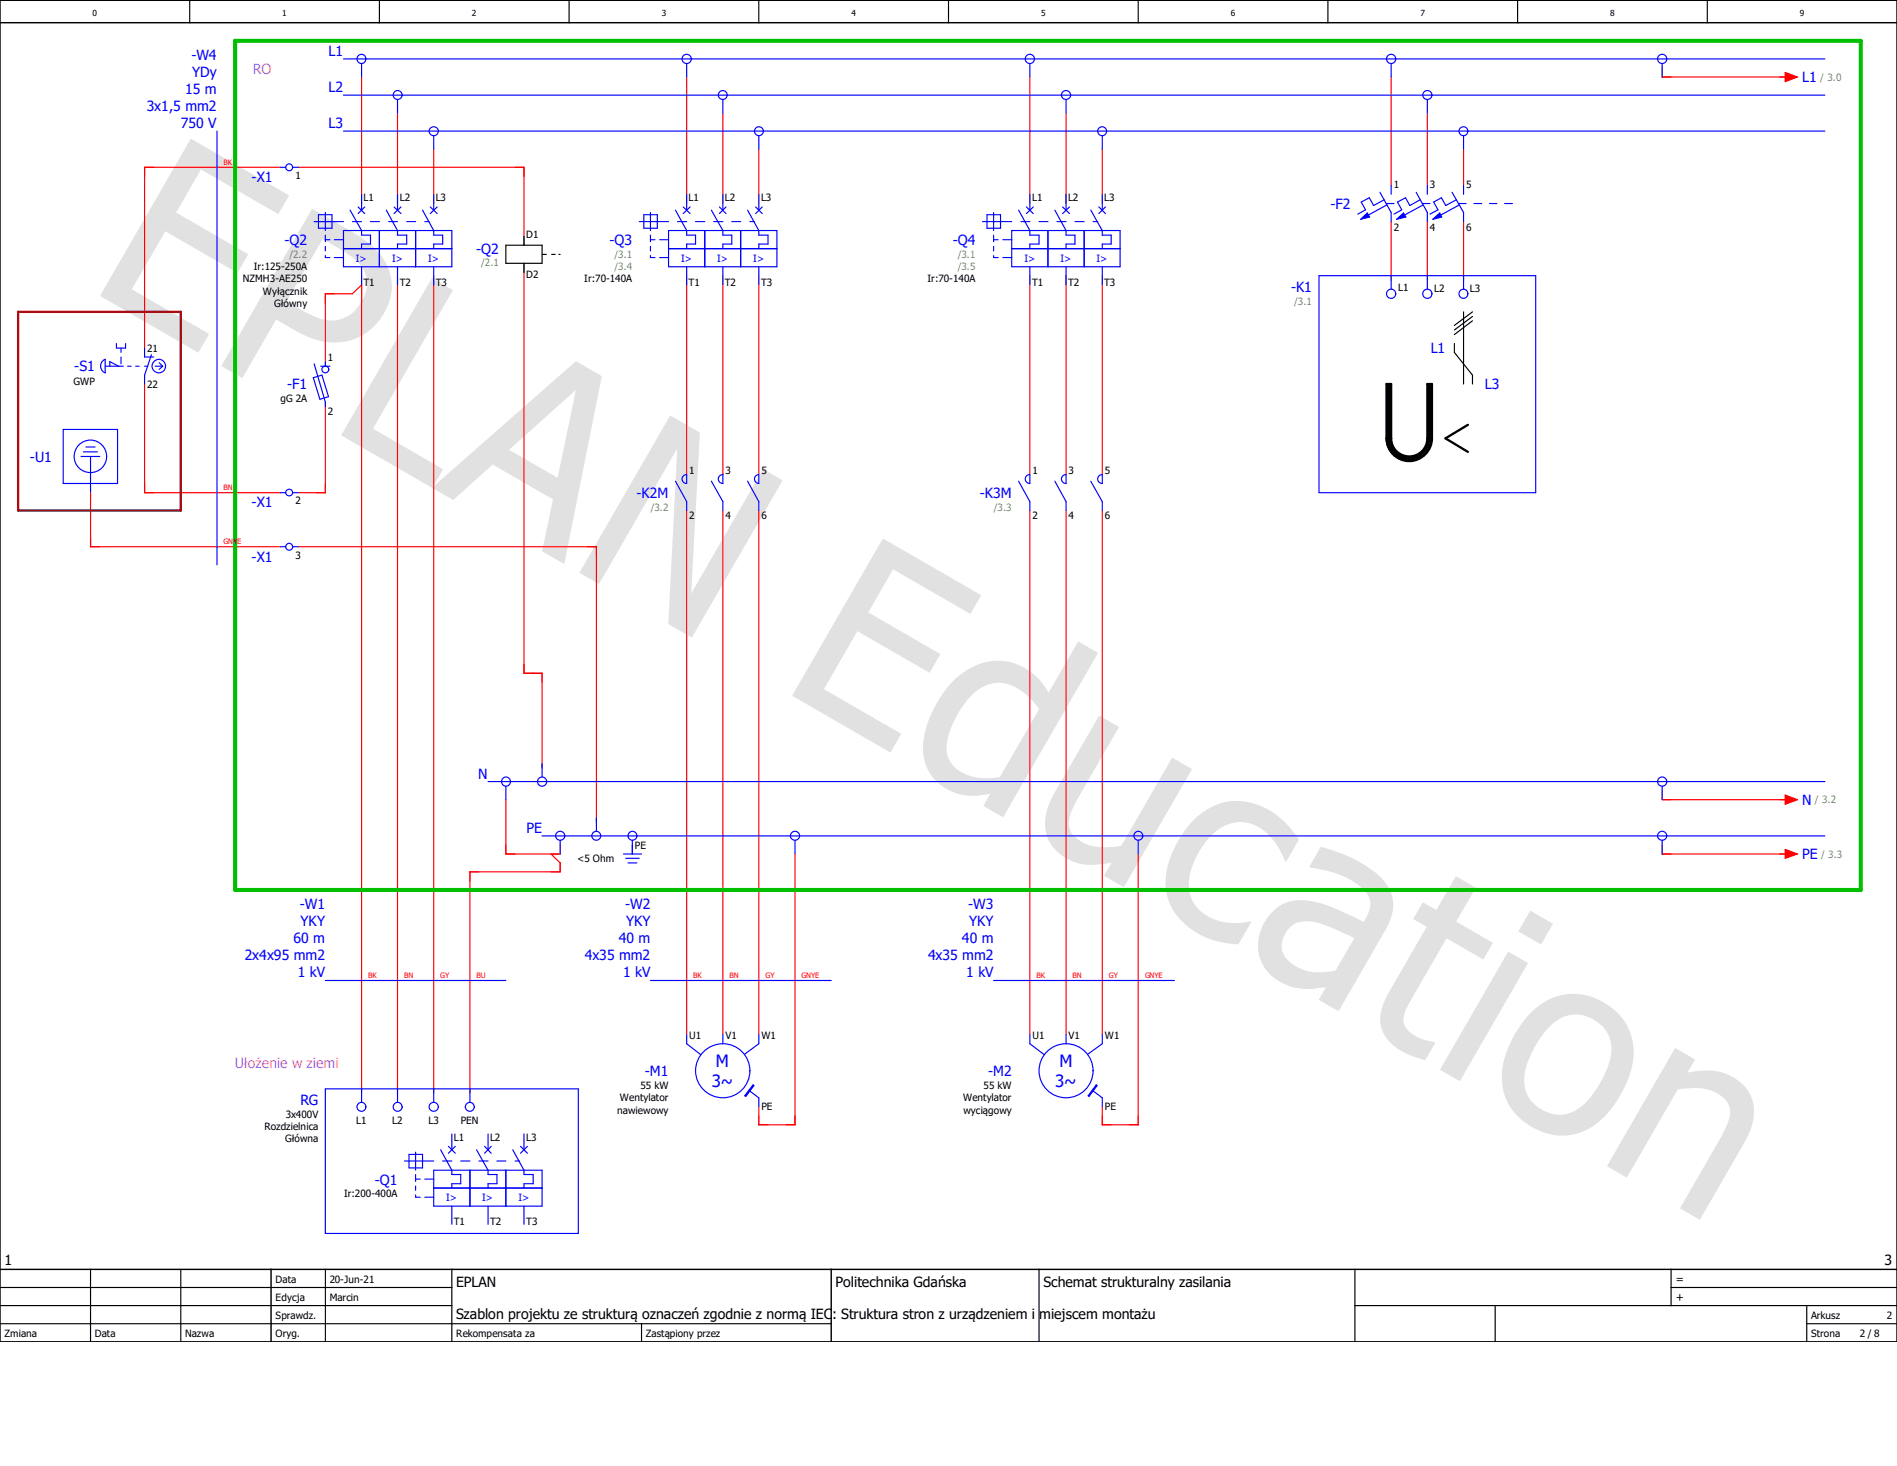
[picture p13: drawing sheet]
<svg xmlns="http://www.w3.org/2000/svg" width="279mm" height="216mm" viewBox="0 0 279 216" stroke-linecap="round" stroke-linejoin="round" font-family="sans-serif">
<defs><g id="words">
<g font-size="2.5" fill="#00f">
<text x="104.8" y="160.1">3~</text>
<text x="105.5" y="157.1">M</text>
<text x="155.4" y="160.1">3~</text>
<text x="156" y="157.1">M</text>
</g>
<g font-size="2.1" fill="#00f">
<text x="28.2" y="8.9">-W4</text>
<text x="28.3" y="11.4">YDy</text>
<text x="48.4" y="8.2">L1</text>
<text x="21.6" y="16.4">3x1,5 mm2</text>
<text x="27.3" y="13.9">15 m</text>
<text x="48.4" y="13.5">L2</text>
<text x="265.4" y="12.1">L1</text>
<text x="26.6" y="18.9">750 V</text>
<text x="48.4" y="18.9">L3</text>
<text x="37" y="26.8">-X1</text>
<text x="196" y="30.8">-F2</text>
<text x="41.9" y="36.1">-Q2</text>
<text x="70.1" y="37.3">-Q2</text>
<text x="89.8" y="36.1">-Q3</text>
<text x="140.3" y="36.1">-Q4</text>
<text x="190.2" y="43">-K1</text>
<text x="210.7" y="52">L1</text>
<text x="10.9" y="54.7">-S1</text>
<text x="42.3" y="57.4">-F1</text>
<text x="218.7" y="57.4">L3</text>
<text x="4.4" y="68">-U1</text>
<text x="37" y="74.7">-X1</text>
<text x="93.8" y="73.3">-K2M</text>
<text x="144.3" y="73.3">-K3M</text>
<text x="37" y="82.7">-X1</text>
<text x="70.4" y="114.7">N</text>
<text x="265.4" y="118.6">N</text>
<text x="77.6" y="122.6">PE</text>
<text x="265.4" y="126.5">PE</text>
<text x="44.2" y="133.9">-W1</text>
<text x="44.3" y="136.4">YKY</text>
<text x="92.1" y="133.9">-W2</text>
<text x="92.2" y="136.4">YKY</text>
<text x="142.6" y="133.9">-W3</text>
<text x="142.7" y="136.4">YKY</text>
<text x="36.1" y="141.4">2x4x95 mm2</text>
<text x="43.2" y="138.9">60 m</text>
<text x="43.9" y="143.9">1 kV</text>
<text x="86.1" y="141.4">4x35 mm2</text>
<text x="91.1" y="138.9">40 m</text>
<text x="91.8" y="143.9">1 kV</text>
<text x="136.7" y="141.4">4x35 mm2</text>
<text x="141.7" y="138.9">40 m</text>
<text x="142.3" y="143.9">1 kV</text>
<text x="95" y="158.5">-M1</text>
<text x="145.5" y="158.5">-M2</text>
<text x="44.2" y="162.7">RG</text>
<text x="55.2" y="174.5">-Q1</text>
</g>
<g font-size="2.1" fill="#f0f">
<text x="37.3" y="10.9">RO</text>
<text x="34.6" y="157.2">Ułożenie w ziemi</text>
</g>
<g font-size="2.1">
<text x=".7" y="186.3">1</text>
<text x="67.2" y="189.6">EPLAN</text>
<text x="123.1" y="189.6">Politechnika Gdańska</text>
<text x="153.7" y="189.6">Schemat strukturalny zasilania</text>
<text x="277.6" y="186.3">3</text>
<text x="67.2" y="194.3">Szablon projektu ze strukturą oznaczeń zgodnie z normą IEC: Struktura stron z urządzeniem i miejscem montażu</text>
</g>
<g font-size="1.6">
<text x="246.8" y="191.6">+</text>
<text x="246.8" y="188.9">=</text>
</g>
<g font-size="1.5" fill="#7ca552">
<text x="268.1" y="11.9">/ 3.0</text>
<text x="42.6" y="38">/2.2</text>
<text x="70.9" y="39.2">/2.1</text>
<text x="90.5" y="38">/3.1</text>
<text x="90.5" y="39.8">/3.4</text>
<text x="141.1" y="38">/3.1</text>
<text x="141.1" y="39.8">/3.5</text>
<text x="190.6" y="44.9">/3.1</text>
<text x="95.8" y="75.3">/3.2</text>
<text x="146.4" y="75.3">/3.3</text>
<text x="267.3" y="118.3">/ 3.2</text>
<text x="268.2" y="126.3">/ 3.3</text>
</g>
<g font-size="1.5">
<text x="43.5" y="26.4">1</text>
<text x="53.6" y="29.6">L1</text>
<text x="58.9" y="29.6">L2</text>
<text x="64.2" y="29.6">L3</text>
<text x="101.4" y="29.6">L1</text>
<text x="106.8" y="29.6">L2</text>
<text x="112.1" y="29.6">L3</text>
<text x="152" y="29.6">L1</text>
<text x="157.3" y="29.6">L2</text>
<text x="162.6" y="29.6">L3</text>
<text x="205.3" y="27.6">1</text>
<text x="210.6" y="27.6">3</text>
<text x="215.9" y="27.6">5</text>
<text x="77.5" y="35.1">D1</text>
<text x="205.3" y="34.1">2</text>
<text x="210.6" y="34.1">4</text>
<text x="215.9" y="34.1">6</text>
<text x="35.8" y="41.6">NZMH3-AE250</text>
<text x="37.4" y="39.8">Ir:125-250A</text>
<text x="77.5" y="41">D2</text>
<text x="86.1" y="41.6">Ir:70-140A</text>
<text x="136.6" y="41.6">Ir:70-140A</text>
<text x="38.7" y="43.4">Wyłącznik</text>
<text x="40.4" y="45.2">Główny</text>
<text x="53.6" y="42.1">T1</text>
<text x="58.9" y="42.1">T2</text>
<text x="64.2" y="42.1">T3</text>
<text x="101.4" y="42.1">T1</text>
<text x="106.8" y="42.1">T2</text>
<text x="112.1" y="42.1">T3</text>
<text x="152" y="42.1">T1</text>
<text x="157.3" y="42.1">T2</text>
<text x="162.6" y="42.1">T3</text>
<text x="205.9" y="42.9">L1</text>
<text x="211.2" y="43.1">L2</text>
<text x="216.5" y="43">L3</text>
<text x="21.7" y="51.9">21</text>
<text x="48.3" y="53.2">1</text>
<text x="10.8" y="56.6">GWP</text>
<text x="21.7" y="57.1">22</text>
<text x="41.3" y="59.3">gG 2A</text>
<text x="48.3" y="61.1">2</text>
<text x="101.5" y="69.8">1</text>
<text x="106.8" y="69.8">3</text>
<text x="112.1" y="69.8">5</text>
<text x="152.1" y="69.8">1</text>
<text x="157.4" y="69.8">3</text>
<text x="162.7" y="69.8">5</text>
<text x="43.5" y="74.3">2</text>
<text x="101.5" y="76.4">2</text>
<text x="106.8" y="76.4">4</text>
<text x="112.1" y="76.4">6</text>
<text x="152.1" y="76.4">2</text>
<text x="157.4" y="76.4">4</text>
<text x="162.7" y="76.4">6</text>
<text x="43.5" y="82.3">3</text>
<text x="93.5" y="125.1">PE</text>
<text x="85" y="127">&lt;5 Ohm</text>
<text x="101.5" y="153">U1</text>
<text x="106.8" y="153">V1</text>
<text x="112.1" y="153">W1</text>
<text x="152.1" y="153">U1</text>
<text x="157.4" y="153">V1</text>
<text x="162.7" y="153">W1</text>
<text x="94.3" y="160.4">55 kW</text>
<text x="144.9" y="160.4">55 kW</text>
<text x="38.9" y="166.4">Rozdzielnica</text>
<text x="42.1" y="164.6">3x400V</text>
<text x="52.4" y="165.5">L1</text>
<text x="57.8" y="165.5">L2</text>
<text x="63.1" y="165.5">L3</text>
<text x="67.9" y="165.5">PEN</text>
<text x="90.9" y="164">nawiewowy</text>
<text x="91.3" y="162.2">Wentylator</text>
<text x="112.1" y="163.5">PE</text>
<text x="141.9" y="162.2">Wentylator</text>
<text x="141.9" y="164">wyciągowy</text>
<text x="162.7" y="163.5">PE</text>
<text x="42" y="168.2">Główna</text>
<text x="66.8" y="168">L1</text>
<text x="72.2" y="168">L2</text>
<text x="77.5" y="168">L3</text>
<text x="50.7" y="176.4">Ir:200-400A</text>
<text x="66.8" y="180.4">T1</text>
<text x="72.2" y="180.4">T2</text>
<text x="77.5" y="180.4">T3</text>
<text x="40.6" y="191.6">Edycja</text>
<text x="40.6" y="188.9">Data</text>
<text x="48.6" y="191.6">Marcin</text>
<text x="48.6" y="188.9">20-Jun-21</text>
<text x=".7" y="196.9">Zmiana</text>
<text x="14" y="196.9">Data</text>
<text x="27.3" y="196.9">Nazwa</text>
<text x="40.6" y="196.9">Oryg.</text>
<text x="40.6" y="194.3">Sprawdz.</text>
<text x="67.2" y="196.9">Rekompensata za</text>
<text x="95.1" y="196.9">Zastąpiony przez</text>
<text x="266.7" y="194.3">Arkusz</text>
<text x="266.7" y="196.9">Strona</text>
<text x="273.9" y="196.9">2 / 8</text>
<text x="277.9" y="194.3">2</text>
</g>
<g font-size="1.5" fill="#00f">
<text x="52.4" y="38.5">I&gt;</text>
<text x="57.7" y="38.5">I&gt;</text>
<text x="63.1" y="38.5">I&gt;</text>
<text x="100.3" y="38.5">I&gt;</text>
<text x="105.6" y="38.5">I&gt;</text>
<text x="111" y="38.5">I&gt;</text>
<text x="150.9" y="38.5">I&gt;</text>
<text x="156.2" y="38.5">I&gt;</text>
<text x="161.5" y="38.5">I&gt;</text>
<text x="65.7" y="176.9">I&gt;</text>
<text x="71" y="176.9">I&gt;</text>
<text x="76.4" y="176.9">I&gt;</text>
</g>
<g font-size="1.2">
<text x="13.6" y="2.4">0</text>
<text x="41.6" y="2.4">1</text>
<text x="69.5" y="2.4">2</text>
<text x="97.5" y="2.4">3</text>
<text x="125.4" y="2.4">4</text>
<text x="153.3" y="2.4">5</text>
<text x="181.3" y="2.4">6</text>
<text x="209.2" y="2.4">7</text>
<text x="237.2" y="2.4">8</text>
<text x="265.1" y="2.4">9</text>
</g>
<g font-size="1.1" fill="#f00">
<text x="32.9" y="24.3">BK</text>
<text x="32.9" y="72.2">BN</text>
<text x="32.9" y="80.2">GNYE</text>
<text x="54.2" y="144">BK</text>
<text x="59.5" y="144">BN</text>
<text x="64.8" y="144">GY</text>
<text x="70.2" y="144">BU</text>
<text x="102.1" y="144">BK</text>
<text x="107.4" y="144">BN</text>
<text x="112.8" y="144">GY</text>
<text x="118.1" y="144">GNYE</text>
<text x="152.6" y="144">BK</text>
<text x="158" y="144">BN</text>
<text x="163.3" y="144">GY</text>
<text x="168.6" y="144">GNYE</text>
</g>
</g></defs>
<path d="M197.7 -.1l-197.7 197.7M0 169.2l40.1 28.4M0 197.5v.1" fill="none" stroke="#fff" stroke-width=".15"/>
<g fill="none" stroke="#000" stroke-width=".17">
<path d="M27.9 0v3.3M55.9 0v3.3M83.8 0v3.3M111.8 0v3.3M139.7 0v3.3M167.6 0v3.3M195.6 0v3.3M223.5 0v3.3M251.5 0v3.3M0 194.9h122.4M0 192.3h66.5M0 189.6h66.5"/>
<path d="M13.3 186.9v10.7M26.6 186.9v10.7M47.9 186.9v10.7M66.5 186.9v10.7M94.5 194.9v2.7M153 186.9v10.7M199.6 192.3h79.8M199.6 186.9v10.7M220.2 192.3v5.3M246.1 189.6h33.3M246.1 186.9v5.4M266.1 194.9h13.3"/>
<path d="M266.1 192.3v5.3"/>
</g>
<path d="M0 3.3h279.4M0 0h279.4v197.6h-279.4zM0 186.9h279.4M39.9 186.9v10.7M122.4 186.9v10.7" fill="none" stroke="#000" stroke-width=".21"/>
<path d="M28.1 20.4l14.5 8.4-1.6 2.7-11.4-6.5-3.7 6.3 10.7 6.1-1.6 2.8-10.7-6.1-4.9 8.5 11.4 6.6-1.6 2.7-14.5-8.3zM46 30.7l5.8 3.4a11.4 11.4 0 0 1 5.4 5.5 7.7 7.7 0 0 1-1.6 8 8.5 8.5 0 0 1-10.3 2l-1.3-.7-3.3-1.8-5 8.6-3.1-1.8zM47.5 35.2l-5.3 9.2 2.1 1.2a8.2 8.2 0 0 0 5.2 1.6 5.7 5.7 0 0 0 4.5-6.4 6.7 6.7 0 0 0-3.5-3.9zM63.6 41l3.1 1.7-11.8 20.4 10.4 6-1.6 2.8-13.5-7.8zM63.6 71.8l21.2-18.6 3.8 2.2-5.5 27.7-3.3-1.9 1.7-7.7-8.9-5.1-5.8 5.2zM75 66.2l7.1 4.2 2.7-13zM98.7 61.2l4.4 2.5-1.3 23.7 10.6-18.3 2.9 1.6-13.4 23.2-3.5-2 1.4-25.9-11.6 20-2.9-1.7zM130 79.3l14.5 8.4-1.6 2.7-11.4-6.6-3.6 6.4 10.6 6.1-1.6 2.8-10.6-6.2-5 8.6 11.4 6.6-1.6 2.7-14.4-8.3zM140.5 100.2a8.7 8.7 0 0 1 9.3-2.4 9.2 9.2 0 0 1 4.7 4.2l4.3-7.5 2.9 1.7-14 24.2-2.9-1.7 1.1-1.8a8.2 8.2 0 0 1-8.2-2.1 7.4 7.4 0 0 1-1.4-7.3 17.5 17.5 0 0 1 4.2-7.3zM143.1 102.4a13 13 0 0 0-3.7 7.9 4.5 4.5 0 0 0 3.9 4.1 9.8 9.8 0 0 0 4 0l5.8-10a8.8 8.8 0 0 0-5.3-3.8 5.5 5.5 0 0 0-4.7 1.8zM161.9 105.4l2.9 1.7-5.7 9.9a8.7 8.7 0 0 0-1.7 4.6 3.8 3.8 0 0 0 2.8 2.8 10.2 10.2 0 0 0 5 .2l7.4-13 3 1.7-10.1 17.4-2.9-1.7 1.1-2a9.6 9.6 0 0 1-6.1-.3 5.9 5.9 0 0 1-3.3-7.8l1.1-2.2zM175.6 121a8.8 8.8 0 0 1 11.8-1.4 13.8 13.8 0 0 1 3.9 4l-1.9 3.3-.1-.1a9.3 9.3 0 0 0-4.5-5.3 5.7 5.7 0 0 0-6.8 2 11.2 11.2 0 0 0-2.9 6.9 5.7 5.7 0 0 0 4.8 5.3 9.6 9.6 0 0 0 4.2 0l.2 .1-1.9 3.3a11.5 11.5 0 0 1-9.9-5.6 9.5 9.5 0 0 1 .4-8.4l1.5-2.6zM190 136.5a3.4 3.4 0 0 0-.4 4.8 7 7 0 0 0 6.6 1.7l.5-.1 2.8-4.8-2.3-1a10.8 10.8 0 0 0-5.4-1.4 2.87 2.87 0 0 0-1.8 .8zM194.5 124.7a20.1 20.1 0 0 1 9 4.7 5.7 5.7 0 0 1 .8 7.1l-7.2 12.4-2.9-1.7 1.1-1.8a9.3 9.3 0 0 1-7.4-1.2 6.2 6.2 0 0 1-1.3-8.9 6 6 0 0 1 6.8-2.5 33.6 33.6 0 0 1 7.4 3 4 4 0 0 0 .9-3.6 6.6 6.6 0 0 0-3.2-2.9 16.6 16.6 0 0 0-5.5-1.5l-.2-.1zM209.6 132.9l2 1.1 2.8-5 3 1.7-2.9 5 5.4 3.2-1.4 2.4-5.4-3.1-4.8 8.3a9.7 9.7 0 0 0-1.6 3.6 2.79 2.79 0 0 0 1.9 2.5 10.2 10.2 0 0 0 2.8 .9l-1.5 2.6-1.1-.3a9 9 0 0 1-4.9-3.4 5.2 5.2 0 0 1 0-4.8l.7-1.5 5.5-9.6-2-1.2zM222.1 140.1l3 1.7-10.1 17.4-2.9-1.7zM225.4 134.1l3.3 1.9-1.7 3.1-3.4-1.9zM225.6 149.1a8.6 8.6 0 0 1 12-.5 8.5 8.5 0 0 1 2.4 9.9 14.8 14.8 0 0 1-5.9 7.7 8.4 8.4 0 0 1-9.3-.7 8.3 8.3 0 0 1-3.2-9.5 16.6 16.6 0 0 1 4-6.9zM228.1 151.3a14.1 14.1 0 0 0-3.6 7.1 5.2 5.2 0 0 0 3.2 5.3 5.2 5.2 0 0 0 6-1.4 14.5 14.5 0 0 0 3.6-7.2 5.2 5.2 0 0 0-6.4-5.6 5.9 5.9 0 0 0-2.8 1.8zM246.7 154.3l3 1.7-1.2 2a8.9 8.9 0 0 1 7.4 1.1 5.8 5.8 0 0 1 2 6.9l-1 2.4-6.5 11.2-3-1.6 5.7-9.9a10.8 10.8 0 0 0 1.7-4.3 3.1 3.1 0 0 0-2-2.8 8.8 8.8 0 0 0-5.7-.5l-7.5 12.9-2.9-1.7z" fill="#e1e1e1"/>
<g fill="none" stroke="#f00" stroke-width=".17">
<path d="M53.3 11.3v18.7M58.5 16.7v13.3M101.1 11.3v18.7M106.5 16.7v13.3M151.7 11.3v18.7M157 16.7v13.3M204.9 11.3v16M210.2 16.7v10.6M244.8 10v1.3h18.6M41.3 24.6h-20v26.7M43.9 24.6h33.3v11.5M63.9 22v8"/>
<path d="M77.2 38.8v60.3h2.6v14M111.8 22v8M162.3 22v8M204.9 32.6v8.7M210.2 32.6v8.7M215.6 22v5.3M215.6 32.6v8.7M21.3 56.6v16h20M47.9 59.2v13.4h-4M53.3 42l-1.4 1.3h-4v10.6M53.3 40.6v120.4M58.5 40.6v120.4"/>
<path d="M63.9 40.6v120.4M101.1 40.6v29.3M106.5 40.6v29.3M111.8 40.6v29.3M151.7 40.6v29.3M157 40.6v29.3M162.3 40.6v29.3M13.3 72.5v8h28M101.1 75.2v77.2M106.5 75.2v77.2M111.8 75.2v77.2M151.7 75.2v77.2"/>
<path d="M157 75.2v77.2M162.3 75.2v77.2M43.9 80.5h43.9v40.6M74.5 117.8v8h8v-1.4M244.8 116.5v1.3h18.6M81.2 125.8l1.3 1.3v1.3h-13.3v32.6M117.1 125.8v39.9h-5.3v-2.7M167.6 125.8v39.9h-5.3v-2.7M244.8 124.4v1.4h18.6"/>
</g>
<path d="M34.6 6h239.5v125.1h-239.5z" fill="none" stroke="#00be00" stroke-width=".59"/>
<path d="M2.7 45.9h23.9v29.3h-23.9z" fill="none" stroke="#800000" stroke-width=".34"/>
<path d="M74.5 36.1h5.3v2.7h-5.3zM77.2 34.8v1.3M77.2 38.8v1.3M214.2 50.6v1.3l2.7 3.3v1.4M215.6 45.9v10.7M216.9 45.9l-2.7 2M216.9 46.6l-2.7 2M216.9 47.2l-2.7 2.1" fill="none" stroke="#000" stroke-width=".17"/>
<g fill="#000">
<path d="M82.3 37.4l.3 .1h-.3zM204.2 56.6h.7v8h-.7zM210.2 56.6h.7v8h-.7z"/>
<path d="M79.8 37.4v.1h.7v-.1zM81.2 37.4v.1h.6v-.1z"/>
</g>
<path d="M204.2 64.6a3.3 3.3 0 0 0 3.4 3.3 3.3 3.3 0 0 0 3.3-3.3M204.2 64.6h.7M204.2 64.6v-8h.7v8M204.3 64.6a3.3 3.3 0 0 0 3.2 3.2 3.3 3.3 0 0 0 3.3-3.2M204.4 64.6a3 3 0 0 0 3 3 3 3 0 0 0 3-3M204.6 64.6a2.92 2.92 0 0 0 3 2.9 2.92 2.92 0 0 0 2.9-2.9M204.9 64.6a2.67 2.67 0 0 0 2.7 2.6 2.67 2.67 0 0 0 2.6-2.6M210.2 64.6h.7M210.2 64.6v-8h.7v8M216.2 62.6l-3.3 2 3.3 1.9" fill="none" stroke="#000" stroke-width=".34"/>
<g fill="none" stroke="#00f" stroke-width=".17">
<path d="M50.6 8.7h218.2M50.6 14h218.2M50.6 19.3h218.2M53.3 9.4v1.9M58.5 14.6v2.1M63.9 20v2M244.8 9.4v1.9M46.3 32.6h4.3M46.9 31.6h2v2h-2zM47.9 31.3v2.7M47.9 34.6v1M47.9 36.3v.7"/>
<path d="M47.9 37.6v.3h.7M47.9 35.3h.7M49.2 35.3h1.4M49.2 37.9h1.4M50.6 34h15.9v5.3h-15.9zM50.6 36.6h15.9M51.6 30.9l1.7 3.1v.6h1.3v1.3h-1.3v.7M51.9 32.6h1.4M52.7 30.5l1 1M53.3 28.6v2.3M53.3 39.3v2.7M53.7 30.5l-1 1"/>
<path d="M54.6 32.6h1.3M55.9 34v5.3M56.9 30.9l1.6 3.1v.6h1.4v1.3h-1.4v.7M57.2 32.6h1.3M58 30.5l1.1 1M58.5 28.6v2.3M58.5 39.3v2.7M59.1 30.5l-1.1 1M59.9 32.6h1.3M61.2 34v5.3M62.2 30.9l1.7 3.1v.6h1.3v1.3h-1.3v.7M62.6 32.6h.6"/>
<path d="M63.4 30.5l1 1M63.9 28.6v2.3M63.9 39.3v2.7M64.4 30.5l-1 1M94.1 32.6h4.4M94.8 31.6h2v2h-2zM95.8 35.3h.7M95.8 37.6v.3h.7M95.8 31.3v2.7M95.8 34.6v1M95.8 36.3v.7M97.2 35.3h1.3"/>
<path d="M97.2 37.9h1.3M98.5 36.6h15.9M98.5 34h15.9v5.3h-15.9zM99.5 30.9l1.6 3.1v.6h1.3v1.3h-1.3v.7M99.8 32.6h1.3M100.6 30.5l1 1M101.1 28.6v2.3M101.1 39.3v2.7M101.6 30.5l-1 1M102.4 32.6h1.4M103.8 34v5.3M104.8 30.9l1.7 3.1v.6h1.3v1.3h-1.3v.7"/>
<path d="M105.1 32.6h1.4M106 30.5l.9 1M106.5 28.6v2.3M106.5 39.3v2.7M106.9 30.5l-.9 1M107.8 32.6h1.3M109.1 34v5.3M110.1 30.9l1.7 3.1v.6h1.3v1.3h-1.3v.7M110.4 32.6h.7M111.3 30.5l1 1M111.8 28.6v2.3M111.8 39.3v2.7"/>
<path d="M112.3 30.5l-1 1M144.7 32.6h4.3M145.4 31.6h2v2h-2zM146.3 35.3h.7M146.3 37.6v.3h.7M146.3 31.3v2.7M146.3 34.6v1M146.3 36.3v.7M147.7 35.3h1.3M147.7 37.9h1.3M149 36.6h16M149 34h16v5.3h-16z"/>
<path d="M150 30.9l1.7 3.1v.6h1.3v1.3h-1.3v.7M150.4 32.6h1.3M151.2 30.5l1 1M151.7 28.6v2.3M151.7 39.3v2.7M152.2 30.5l-1 1M153 32.6h1.3M154.3 34v5.3M155.4 30.9l1.6 3.1v.6h1.3v1.3h-1.3v.7M155.7 32.6h1.3M156.5 30.5l1 1M157 28.6v2.3"/>
<path d="M157 39.3v2.7M157.5 30.5l-1 1M158.3 32.6h1.4M159.7 34v5.3M160.7 30.9l1.6 3.1v.6h1.4v1.3h-1.4v.7M161 32.6h.7M161.8 30.5l1 1M162.3 28.6v2.3M162.3 39.3v2.7M162.8 30.5l-1 1M194.3 40.6h31.9v32h-31.9zM204.9 40.6v2"/>
<path d="M210.2 40.6v2M215.6 40.6v2M71.9 115.1h196.9M74.5 115.8v2M244.8 115.8v2M79.8 123.1h189M82.5 123.7v2.1M91.8 125.8h2.7M92.2 126.4h1.9M92.5 127.1h1.3M93.1 123.7v2.1M101.1 153.7l2.1 1.6"/>
<path d="M106.5 152.4v1.3M110.9 159.8l.1 .1-1.1 1.6-.2-.1zM111.8 152.4v1.3M47.9 160.4h37.3v21.3h-37.3zM53.3 160.4v1.9M58.5 160.4v1.9M59.6 171h4.3M60.2 170h2v2h-2zM61.2 169.7v2.6M61.2 173v1M61.2 174.7v.6M61.2 176v.3h.7"/>
<path d="M61.2 173.7h.7M62.6 173.7h1.3M62.6 176.3h1.3M63.9 160.4v1.9M63.9 172.3h15.9v5.3h-15.9zM63.9 175h15.9M64.9 169.3l1.6 3v.7h1.4v1.3h-1.4v.7M65.2 171h1.3M66 168.8l1.1 1M66.5 167v2.3M66.5 177.6v2.7M67.1 168.8l-1.1 1"/>
<path d="M67.9 171h1.3M69.2 160.4v1.9M69.2 172.3v5.3M70.2 169.3l1.7 3v.7h1.3v1.3h-1.3v.7M70.5 171h1.4M71.4 168.8l.9 1M71.9 167v2.3M71.9 177.6v2.7M72.3 168.8l-.9 1M73.2 171h1.3M74.5 172.3v5.3M75.5 169.3l1.7 3v.7h1.3v1.3h-1.3v.7"/>
<path d="M75.9 171h.6M76.7 168.8l1 1M77.2 167v2.3M77.2 177.6v2.7M77.7 168.8l-1 1M111.8 161.7v1.3"/>
<circle cx="53.2" cy="8.7" r=".66"/>
<circle cx="58.6" cy="14" r=".66"/>
<circle cx="63.9" cy="19.3" r=".67"/>
<circle cx="244.8" cy="8.7" r=".68"/>
<circle cx="204.9" cy="43.3" r=".68"/>
<circle cx="210.2" cy="43.3" r=".68"/>
<circle cx="215.5" cy="43.3" r=".66"/>
<circle cx="74.5" cy="115.1" r=".67"/>
<circle cx="244.8" cy="115.1" r=".68"/>
<circle cx="82.5" cy="123.1" r=".67"/>
<circle cx="93.2" cy="123.1" r=".66"/>
<circle cx="106.5" cy="157.7" r="4"/>
<circle cx="53.2" cy="163" r=".65"/>
<circle cx="58.6" cy="163" r=".66"/>
<circle cx="63.9" cy="163" r=".67"/>
<circle cx="69.2" cy="163" r=".65"/>
</g>
<path d="M110.9 159.8l.1 .1-1.1 1.6-.2-.1z" fill="#00f"/>
<g fill="none" stroke="#00f" stroke-width=".17">
<path d="M101.1 152.4v1.3M111.8 153.7l-2.2 1.6M151.7 153.7l2.1 1.6M157 152.4v1.3M161.5 159.8l.1 .1-1.2 1.6-.1-.1zM162.3 152.4v1.3M110.3 160.6l1.5 1.1M162.3 161.7v1.3"/>
<circle cx="157" cy="157.7" r="4"/>
</g>
<path d="M161.5 159.8l.1 .1-1.2 1.6-.1-.1z" fill="#00f"/>
<g fill="none" stroke="#00f" stroke-width=".17">
<path d="M204.9 9.4v1.9M210.2 14.6v2.1M215.6 20v2M41.3 24.6h.8M43.1 24.6h.8M203.2 28.3l1.7 3v1.3M203.9 29.4l-1.6 .9-.6-1.2-1.2 .7 .6 1.1-1.1 .6M204.2 30h1.1M204.3 30.2l-2.8 1.5M204.9 27.3v1.3M205.7 32.3l1-.9 .4 .6zM208.6 28.3l1.6 3v1.3"/>
<path d="M209.2 29.4l-1.6 .9-.6-1.2-1.2 .7 .7 1.1-1.2 .6M209.5 30h1.1M209.6 30.2l-2.7 1.5M210.2 27.3v1.3M213.9 28.3l1.7 3v1.3M214.5 29.4l-1.6 .9-.6-1.2-1.1 .7 .6 1.1-1.2 .6M214.8 30h1.1M214.9 30.2l-2.7 1.5M215.6 27.3v1.3M217.1 30h1.1M219.4 30h1.1M221.6 30h1.2"/>
<path d="M15.2 53.1l.3-.2v2a1.08 1.08 0 0 1-.3-1.8zM15.5 53.9h2.7M16.2 53.9v-.6l1.3 .6M17.1 50.6v.7h1.4v-.7M17.8 51.3v.6M17.8 52.6v1M18.8 53.9h.5M20 53.9h.5M21.3 51.3v1.3h1.3M21.3 53.9h.5M22.3 52.2l-1 3v1.4M22.9 53.9h1.1"/>
<path d="M23.5 53.4l.5 .5M24 53.9l-.5 .5M46.1 55.6l1.3-.4 1 3.2-1.3 .4zM46.3 53.6l1.6 5.6v.7M47.2 53.9h1.4M47.9 53.3v.6M9.3 63.2h8v8h-8zM11.9 67.2h2.8M12.3 66.5h2.1M12.7 65.8h1.3M13.3 67.2v5.3M41.3 72.6h.8"/>
<path d="M43.1 72.6h.8M41.3 80.5h.8M43.1 80.5h.8M79.8 112.4v2M87.8 120.4v2M117.1 123.7v2.1M167.6 123.7v2.1M95.8 144.4h26.6M146.3 144.4h26.7M151.7 152.4v1.3M162.3 153.7l-2.1 1.6M160.9 160.6l1.4 1.1"/>
<circle cx="204.9" cy="8.7" r=".68"/>
<circle cx="210.2" cy="14" r=".67"/>
<circle cx="215.5" cy="19.3" r=".65"/>
<circle cx="42.6" cy="24.6" r=".5"/>
<circle cx="23.4" cy="53.9" r=".99"/>
<circle cx="47.9" cy="54.4" r=".5"/>
<circle cx="13.3" cy="67.2" r="2.39"/>
<circle cx="42.6" cy="72.5" r=".49"/>
<circle cx="42.6" cy="80.5" r=".5"/>
<circle cx="79.8" cy="115.1" r=".68"/>
<circle cx="87.8" cy="123.1" r=".65"/>
<circle cx="117.1" cy="123.1" r=".67"/>
<circle cx="167.7" cy="123.1" r=".66"/>
</g>
<path d="M205.7 32.3l1-.9 .4 .6z" fill="#00f"/>
<path d="M200.4 32.3l1-.9 .3 .6z" fill="none" stroke="#00f" stroke-width=".17"/>
<path d="M200.4 32.3l1-.9 .3 .6z" fill="#00f"/>
<path d="M211 32.3l1-.9 .3 .6z" fill="none" stroke="#00f" stroke-width=".17"/>
<path d="M211 32.3l1-.9 .3 .6z" fill="#00f"/>
<g fill="none" stroke="#00f" stroke-width=".17">
<path d="M32 19.3v63.9M101.1 9.4v1.9M106.5 14.6v2.1M111.8 20v2M151.7 9.4v1.9M157 14.6v2.1M162.3 20v2M99.5 70.9l1.6 3v1.3M100.7 70.1l.4-.2v1.3a.66 .66 0 0 1-.6-.4 .66 .66 0 0 1 .2-.7zM104.8 70.9l1.7 3v1.3M106 70.1l.5-.2v1.3a.66 .66 0 0 1-.7-.4 .66 .66 0 0 1 .2-.7zM110.1 70.9l1.7 3v1.3"/>
<path d="M111.3 70.1l.5-.2v1.3a.66 .66 0 0 1-.6-.4 .66 .66 0 0 1 .1-.7zM150 70.9l1.7 3v1.3M151.2 70.1l.5-.2v1.3a.66 .66 0 0 1-.6-.4 .66 .66 0 0 1 .1-.7zM155.4 70.9l1.6 3v1.3M156.5 70.1l.5-.2v1.3a.66 .66 0 0 1-.6-.4 .66 .66 0 0 1 .1-.7zM160.7 70.9l1.6 3v1.3M161.9 70.1l.4-.2v1.3a.66 .66 0 0 1-.6-.4 .66 .66 0 0 1 .2-.7zM244.8 123.7v2.1M47.9 144.4h26.6"/>
<circle cx="101.1" cy="8.7" r=".68"/>
<circle cx="106.4" cy="14" r=".65"/>
<circle cx="111.8" cy="19.3" r=".66"/>
<circle cx="151.7" cy="8.7" r=".68"/>
<circle cx="157" cy="14" r=".67"/>
<circle cx="162.3" cy="19.3" r=".65"/>
<circle cx="244.8" cy="123.1" r=".67"/>
</g>
<path d="M262.9 10.7l1.9 .6-1.9 .7z" fill="none" stroke="#f00" stroke-width=".17"/>
<path d="M262.9 10.7l1.9 .6-1.9 .7z" fill="#f00"/>
<path d="M262.1 11.3h.8M262.9 117.1l1.9 .7-1.9 .6z" fill="none" stroke="#f00" stroke-width=".17"/>
<path d="M262.9 117.1l1.9 .7-1.9 .6z" fill="#f00"/>
<path d="M262.1 117.8h.8M262.9 125.1l1.9 .7-1.9 .6z" fill="none" stroke="#f00" stroke-width=".17"/>
<path d="M262.9 125.1l1.9 .7-1.9 .6z" fill="#f00"/>
<path d="M262.1 125.8h.8" fill="none" stroke="#f00" stroke-width=".17"/>
<use href="#words"/>
</svg>
